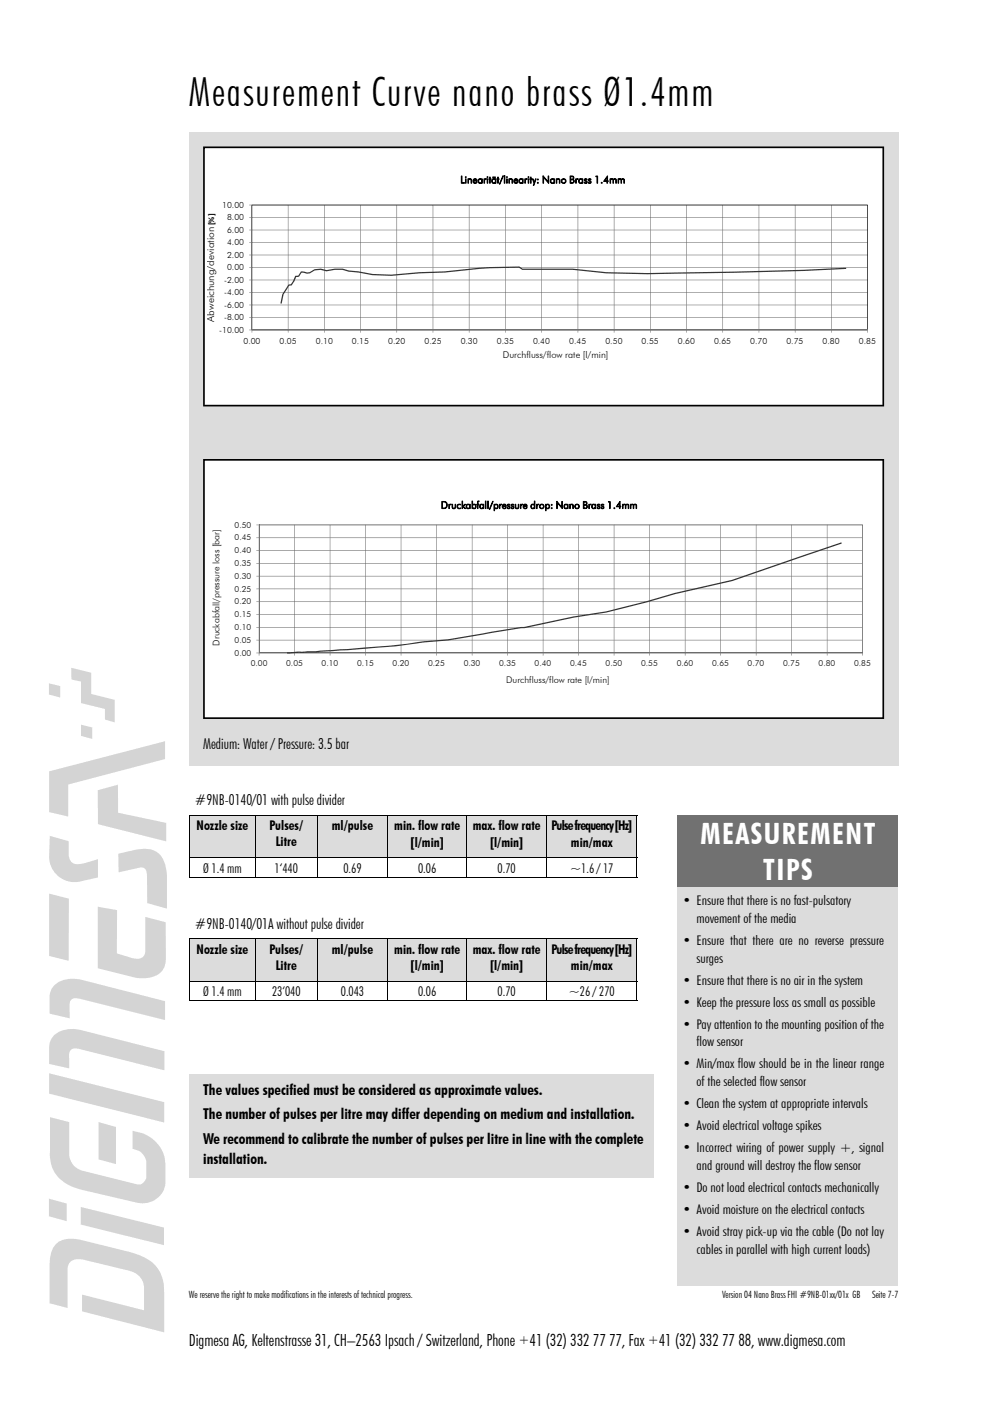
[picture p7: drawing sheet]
<svg xmlns="http://www.w3.org/2000/svg" width="210mm" height="297mm" viewBox="0 0 210 297" stroke-linecap="round" stroke-linejoin="round" font-family="sans-serif">
<defs><g id="words">
<text font-size="8.5" x="40" y="22.4">Measurement Curve nano brass Ø1.4mm</text>
<g font-size="6.2" fill="#fff">
<text x="148.1" y="178.6">MEASUREMENT</text>
<text x="161.4" y="186.1">TIPS</text>
</g>
<g font-size="3.5">
<text x="40" y="284.7">Digmesa AG, Keltenstrasse 31, CH–2563 Ipsach / Switzerland, Phone</text>
<text x="112" y="284.7">41 (32) 332 77 77, Fax</text>
<text x="139.3" y="284.7">41 (32) 332 77 88, www.digmesa.com</text>
</g>
<g font-size="3.2">
<text x="43" y="158.4">Medium: Water / Pressure: 3.5 bar</text>
<text x="41.2" y="170.4">#9NB-0140/01 with pulse divider</text>
<text x="41.2" y="196.5">#9NB-0140/01A without pulse divider</text>
<text x="43" y="231.6">The values specified must be considered as approximate values.</text>
<text x="43" y="236.8">The number of pulses per litre may differ depending on medium and installation.</text>
<text x="43" y="242.1">We recommend to calibrate the number of pulses per litre in line with the complete</text>
<text x="43" y="246.3">installation.</text>
</g>
<g font-size="2.8">
<text x="41.6" y="175.6">Nozzle size</text>
<text x="57" y="175.6">Pulses/</text>
<text x="58.3" y="179">Litre</text>
<text x="70.2" y="175.6">ml/pulse</text>
<text x="83.4" y="175.6">min. flow rate</text>
<text x="86.9" y="179.2">[l/min]</text>
<text x="100" y="175.6">max. flow rate</text>
<text x="103.7" y="179.2">[l/min]</text>
<text x="116.6" y="175.6">Pulse frequency [Hz]</text>
<text x="120.7" y="179.2">min/max</text>
<text x="43" y="184.6">Ø 1.4 mm</text>
<text x="58.1" y="184.6">1‘440</text>
<text x="72.6" y="184.6">0.69</text>
<text x="88.4" y="184.6">0.06</text>
<text x="105.2" y="184.6">0.70</text>
<text x="120.6" y="184.6">~1.6 / 17</text>
<text x="144.3" y="191.5">• Ensure that there is no fast-pulsatory</text>
<text x="147.3" y="195.3">movement of the media</text>
<text x="41.6" y="201.8">Nozzle size</text>
<text x="57" y="201.8">Pulses/</text>
<text x="70.2" y="201.8">ml/pulse</text>
<text x="83.4" y="201.8">min. flow rate</text>
<text x="100" y="201.8">max. flow rate</text>
<text x="116.6" y="201.8">Pulse frequency [Hz]</text>
<text x="144.3" y="199.9">• Ensure that there are no reverse pressure</text>
<text x="147.3" y="203.7">surges</text>
<text x="58.3" y="205.2">Litre</text>
<text x="86.9" y="205.3">[l/min]</text>
<text x="103.7" y="205.3">[l/min]</text>
<text x="120.7" y="205.3">min/max</text>
<text x="144.3" y="208.3">• Ensure that there is no air in the system</text>
<text x="43" y="210.8">Ø 1.4 mm</text>
<text x="57.5" y="210.8">23‘040</text>
<text x="72.1" y="210.8">0.043</text>
<text x="88.4" y="210.8">0.06</text>
<text x="105.2" y="210.8">0.70</text>
<text x="120.3" y="210.8">~26 / 270</text>
<text x="144.3" y="213">• Keep the pressure loss as small as possible</text>
<text x="144.3" y="217.6">• Pay attention to the mounting position of the</text>
<text x="147.3" y="221.4">flow sensor</text>
<text x="144.3" y="226">• Min/max flow should be in the linear range</text>
<text x="147.3" y="229.8">of the selected flow sensor</text>
<text x="144.3" y="234.5">• Clean the system at appropriate intervals</text>
<text x="144.3" y="239.1">• Avoid electrical voltage spikes</text>
<text x="144.3" y="243.7">• Incorrect wiring of power supply +, signal</text>
<text x="147.3" y="247.5">and ground will destroy the flow sensor</text>
<text x="144.3" y="252.2">• Do not load electrical contacts mechanically</text>
<text x="144.3" y="256.8">• Avoid moisture on the electrical contacts</text>
<text x="144.3" y="261.4">• Avoid stray pick-up via the cable (Do not lay</text>
<text x="147.3" y="265.2">cables in parallel with high current loads)</text>
<text x="109.6" y="284.3">+</text>
<text x="137" y="284.3">+</text>
</g>
<g font-size="2.2">
<text x="97.4" y="38.8">Linearität/linearity: Nano Brass 1.4mm</text>
<text x="45.3" y="68.1" transform="rotate(-90 45.3 68.1)">Abweichung/deviation</text>
</g>
<g font-size="2.1">
<text x="93.2" y="107.6">Druckabfall/pressure drop: Nano Brass 1.4mm</text>
<text x="40" y="274.6">We reserve the right to make modifications in the interests of technical progress.</text>
<text x="152.7" y="274.6">Version 04 Nano Brass FHI #9NB-01xx/01x GB</text>
<text x="184.4" y="274.6">Seite 7-7</text>
</g>
<text font-size="2" x="106.3" y="75.8">Durchfluss/flow rate [l/min]</text>
<g font-size="1.9">
<text x="46.4" y="136.6" transform="rotate(-90 46.4 136.6)">Druckabfall/pressure loss [bar]</text>
<text x="107" y="144.4">Durchfluss/flow rate [l/min]</text>
</g>
<g font-size="1.8">
<text x="45.3" y="47.7" transform="rotate(-90 45.3 47.7)">[%]</text>
<text x="47" y="44">10.00</text>
<text x="48" y="46.6">8.00</text>
<text x="48" y="51.9">4.00</text>
<text x="48" y="49.2">6.00</text>
<text x="47.4" y="59.8">-2.00</text>
<text x="48" y="57.2">0.00</text>
<text x="48" y="54.5">2.00</text>
<text x="47.4" y="65.1">-6.00</text>
<text x="47.4" y="62.5">-4.00</text>
<text x="46.3" y="70.4">-10.00</text>
<text x="47.4" y="67.7">-8.00</text>
<text x="51.5" y="72.7">0.00</text>
<text x="59.1" y="72.7">0.05</text>
<text x="66.8" y="72.7">0.10</text>
<text x="74.4" y="72.7">0.15</text>
<text x="82.1" y="72.7">0.20</text>
<text x="89.7" y="72.7">0.25</text>
<text x="97.4" y="72.7">0.30</text>
<text x="105.1" y="72.7">0.35</text>
<text x="112.7" y="72.7">0.40</text>
<text x="120.4" y="72.7">0.45</text>
<text x="128" y="72.7">0.50</text>
<text x="135.7" y="72.7">0.55</text>
<text x="143.3" y="72.7">0.60</text>
<text x="151" y="72.7">0.65</text>
<text x="158.6" y="72.7">0.70</text>
<text x="166.3" y="72.7">0.75</text>
<text x="174" y="72.7">0.80</text>
<text x="181.6" y="72.7">0.85</text>
<text x="49.6" y="111.6">0.50</text>
<text x="49.6" y="119.7">0.35</text>
<text x="49.6" y="117.1">0.40</text>
<text x="49.6" y="114.3">0.45</text>
<text x="49.6" y="125.2">0.25</text>
<text x="49.6" y="122.5">0.30</text>
<text x="49.6" y="130.6">0.15</text>
<text x="49.6" y="127.9">0.20</text>
<text x="49.6" y="136">0.05</text>
<text x="49.6" y="133.3">0.10</text>
<text x="49.6" y="138.7">0.00</text>
<text x="53" y="141">0.00</text>
<text x="60.5" y="141">0.05</text>
<text x="68" y="141">0.10</text>
<text x="75.5" y="141">0.15</text>
<text x="83" y="141">0.20</text>
<text x="90.5" y="141">0.25</text>
<text x="98.1" y="141">0.30</text>
<text x="105.6" y="141">0.35</text>
<text x="113.1" y="141">0.40</text>
<text x="120.6" y="141">0.45</text>
<text x="128.1" y="141">0.50</text>
<text x="135.6" y="141">0.55</text>
<text x="143.1" y="141">0.60</text>
<text x="150.6" y="141">0.65</text>
<text x="158.1" y="141">0.70</text>
<text x="165.6" y="141">0.75</text>
<text x="173.1" y="141">0.80</text>
<text x="180.6" y="141">0.85</text>
</g>
</g></defs>
<g fill="#d4d4d4">
<path d="M15.1 141.3l4.2 1v4.5l5 1.3v4.7l-2.1-.6v-2.2l-5.1-1.3v-4.5l-2-.4z"/>
<path d="M17.1 153.3l2.4 .6v2.4l-2.4-.6z"/>
<path d="M10.3 144.6l2.4 .5v2.5l-2.4-.7z"/>
<path d="M10.3 253.6l3.8 1v3.8l-3.8-1.1z"/>
<path d="M17.1 255.4l17.6 4.3v3.7l-17.6-4.3z"/>
<path d="M10.4 163.2l24.5-6.4v3.8l-20.5 5.4v6.8l-4-1z"/>
<path d="M20.7 167.2l4.2-1.2 .1 5.9 10.2 2.2v3.9l-14.5-3.6z"/>
<path d="M25 180.6a16.4 16.4 0 0 1 6.4-1 4.1 4.1 0 0 1 3.5 3.4l.4 2.2v7l-4.2-1.1v-5.8a1.39 1.39 0 0 0-1.4-1.8l-4.6 1.1z"/>
<path d="M10.5 176.8l4 1.2v2.8a1.86 1.86 0 0 0 2.3 2l3.9-1v3.8l-3.9 .9a5.4 5.4 0 0 1-6.4-5.3z"/>
<path d="M10.4 189.1l4.2 1-.1 13.2-4.1-1.1z"/>
<path d="M20.7 191.8l4.1 .8-.1 9.1a11.1 11.1 0 0 0 4.6 1.1 1.5 1.5 0 0 0 1.4-1.5v-7.3l4.3 1.1 .1 7.8a3.7 3.7 0 0 1-1.9 3.4 7.7 7.7 0 0 1-5.3 .3l-7.2-1.7z"/>
<path d="M10.4 227.1l24.3 6.1v4.3l-24.3-6.1z"/>
<path d="M11.4 219.1a6.1 6.1 0 0 1 5.9-1.1l17.5 4.4v4l-17.6-4.4a2.26 2.26 0 0 0-2.3 .3l-.3 1 .1 2.7-4.3-.9v-3.6l.1-1 .4-.8z"/>
<path d="M11.5 208.4a6.2 6.2 0 0 1 5.8-1.1l17.6 4.5v4l-17.6-4.4a2.41 2.41 0 0 0-2.3 .2l-.3 1.1v2.7l-4.2-.9v-3.6l.1-1 .4-.8z"/>
<path d="M10.6 236.4l4.1 1v7.2a3.6 3.6 0 0 0 2.7 3.1l11.7 2.9a1.81 1.81 0 0 0 1.9-1.5v-3.2a3.2 3.2 0 0 0-3-2.8v-3.9a7.5 7.5 0 0 1 7 7.2v3.8a4.8 4.8 0 0 1-6 4.3l-11.7-2.8a8 8 0 0 1-6.5-5.5l-.3-2.1z"/>
<path d="M20.9 237.4l3.6 1v7.9l-3.6-1z"/>
<path d="M12.1 263a6 6 0 0 1 5.5-.6l9.8 2.5a9.4 9.4 0 0 1 6.5 4.4l.7 2.4 .1 10.2-17.4-4.5v-3.5l13.2 3.3v-5.1a3.8 3.8 0 0 0-3.1-3.2l-10.2-2.5a2.21 2.21 0 0 0-2.9 1.8v8.5l-3.8-1v-8a5.9 5.9 0 0 1 1.6-4.7z"/>
</g>
<g fill="#dcdcdc">
<path d="M40 28h150v134h-150z"/>
<path d="M40 227.2h98.1v22h-98.1z"/>
<path d="M143.3 187.6h46.7v84.4h-46.7z"/>
</g>
<path d="M143.3 172.4h46.7v15.2h-46.7z" fill="#717171"/>
<path d="M40 172.5h14v9h-14zM54 172.5h13v9h-13zM67 172.5h15v9h-15zM82 172.5h16.6v9h-16.6zM98.6 172.5h17v9h-17zM115.6 172.5h19v9h-19z" fill="#dcdcdc"/>
<g fill="none" stroke="#000" stroke-width=".21">
<path d="M40 172.5h94.7M40 172.6v8.8M54 172.6v8.8M67 172.6v8.8M82 172.6v8.8M98.6 172.6v8.8M115.6 172.6v8.8M134.6 172.6v8.8M40 185.6h94.7M40 181.5h94.7M40 181.6v3.9M54 181.6v3.9"/>
<path d="M67 181.6v3.9M82 181.6v3.9M98.6 181.6v3.9M115.6 181.6v3.9M134.6 181.6v3.9"/>
</g>
<path d="M43.1 31.2h143.7v54.6h-143.7z" fill="#fff"/>
<path d="M43 31h144v55h-144v-54.8h.1v.1v-.1h.2v54.4h143.3v-54.3h-143.5z" fill="#000"/>
<g fill="#fff">
<path d="M43.9 35.8h142.4v41.4h-142.4z"/>
<path d="M53.3 43.4h130.1v26.4h-130.1z"/>
</g>
<g fill="#717171">
<path d="M53.3 69.8h130.1v.1h-130.1zM53.3 67.1h130.1v.1h-130.1zM53.3 64.5h130.1v.1h-130.1zM53.3 61.8h130.1v.2h-130.1zM53.3 59.2h130.1v.1h-130.1zM53.3 56.5h130.1v.2h-130.1zM53.3 53.9h130.1v.1h-130.1zM53.3 51.3h130.1v.1h-130.1zM53.3 48.6h130.1v.1h-130.1zM53.3 46h130.1v.1h-130.1zM53.3 43.3h130.1v.1h-130.1z"/>
<path d="M60.9 43.4h.1v26.4h-.1zM68.5 43.4h.1v26.4h-.1zM76.2 43.4h.1v26.4h-.1zM83.8 43.4h.2v26.4h-.2zM91.5 43.4h.1v26.4h-.1zM99.2 43.4h.1v26.4h-.1zM106.8 43.4h.2v26.4h-.2zM114.5 43.4h.1v26.4h-.1zM122.1 43.4h.2v26.4h-.2zM129.8 43.4h.1v26.4h-.1zM137.5 43.4h.1v26.4h-.1zM145.1 43.4h.1v26.4h-.1zM152.8 43.4h.1v26.4h-.1zM160.4 43.4h.1v26.4h-.1zM168.1 43.4h.1v26.4h-.1zM175.7 43.4h.2v26.4h-.2zM183.4 43.4h.1v26.4h-.1z"/>
</g>
<path d="M53.3 43.3h130.1l.1 26.5-130.2 .1zM53.3 43.4v26.4h130.1v-26.4z" fill="#000"/>
<path d="M53.3 43.4v26.4" fill="none" stroke="#717171" stroke-width=".21"/>
<path d="M52.7 69.8h.6v.1h-.6zM52.7 67.1h.6v.1h-.6zM52.7 64.5h.6v.1h-.6zM52.7 61.8h.6v.2h-.6zM52.7 59.2h.6v.1h-.6zM52.7 56.5h.6v.2h-.6zM52.7 53.9h.6v.1h-.6zM52.7 51.3h.6v.1h-.6zM52.7 48.6h.6v.1h-.6zM52.7 46h.6v.1h-.6zM52.7 43.3h.6v.1h-.6z" fill="#717171"/>
<path d="M53.3 69.8h130.1" fill="none" stroke="#717171" stroke-width=".21"/>
<path d="M53.2 69.8h.1v.6h-.1zM60.9 69.8h.1v.6h-.1zM68.5 69.8h.1v.6h-.1zM76.2 69.8h.1v.6h-.1zM83.8 69.8h.2v.6h-.2zM91.5 69.8h.1v.6h-.1zM99.2 69.8h.1v.6h-.1zM106.8 69.8h.2v.6h-.2zM114.5 69.8h.1v.6h-.1zM122.1 69.8h.2v.6h-.2zM129.8 69.8h.1v.6h-.1zM137.5 69.8h.1v.6h-.1zM145.1 69.8h.1v.6h-.1zM152.8 69.8h.1v.6h-.1zM160.4 69.8h.1v.6h-.1zM168.1 69.8h.1v.6h-.1zM175.7 69.8h.2v.6h-.2zM183.4 69.8h.1v.6h-.1z" fill="#717171"/>
<path d="M62.5 58.4h.5l.7-1 1.7 .2a2.8 2.8 0 0 1 2.4-.8l1.3 .3 1.7-.3a5.4 5.4 0 0 1 3 .4l2 .2 3 .6 4 .1 5.9-.5 5.3-.2a98.4 98.4 0 0 1 15.8-1l.7 .5 10.6-.1 7.1 .8 8.7 .2a1297.7 1297.7 0 0 0 42-1.1v.2a560.7 560.7 0 0 1-35.9 1l-6.1 .1-8.7-.2-7.1-.7h-10.6l-.8-.5-6.2 .2-9.4 .9-5.4 .1a40.7 40.7 0 0 1-10 .4l-2.9-.5-2.1-.2-1.3-.4h-1.6a3.7 3.7 0 0 1-3 0l-1.2 .1-1.1 .6-.6 .1-1.2-.2 .1-.1-.6 .9-.7 .1 .2-.1-1 1.8-.6 .1h.1l-1.3 1.9-.3 1.9-.2 .1-.1-.2a4.4 4.4 0 0 1 1.1-3l.6-.9 .6-.1-.1 .1z" fill="#343434"/>
<path d="M43.1 97.3h143.7v54.6h-143.7z" fill="#fff"/>
<path d="M43 97.1h144v55h-144v-54.8h.1v.2v-.2h.2v54.5h143.3v-54.3h-143.5z" fill="#000"/>
<g fill="#fff">
<path d="M44.6 105h140.7v40.7h-140.7z"/>
<path d="M54.8 111.1h127.6v27h-127.6z"/>
</g>
<path d="M54.8 138.1h127.6v.1h-127.6zM54.8 135.4h127.6v.1h-127.6zM54.8 132.7h127.6v.1h-127.6zM54.8 129.9h127.6v.2h-127.6zM54.8 127.3h127.6v.1h-127.6zM54.8 124.5h127.6v.1h-127.6zM54.8 121.8h127.6v.2h-127.6zM54.8 119.1h127.6v.2h-127.6zM54.8 116.4h127.6v.1h-127.6zM54.8 113.7h127.6v.1h-127.6zM54.8 111h127.6v.1h-127.6z" fill="#696969"/>
<path d="M62.2 111h.1v27.1h-.1zM69.7 111h.2v27.1h-.2zM77.2 111h.2v27.1h-.2zM84.7 111h.2v27.1h-.2zM92.2 111h.2v27.1h-.2zM99.8 111h.1v27.1h-.1zM107.3 111h.1v27.1h-.1zM114.8 111h.1v27.1h-.1zM122.3 111h.1v27.1h-.1zM129.8 111h.1v27.1h-.1zM137.3 111h.1v27.1h-.1zM144.8 111h.1v27.1h-.1zM152.3 111h.2v27.1h-.2zM159.8 111h.2v27.1h-.2zM167.3 111h.2v27.1h-.2zM174.8 111h.2v27.1h-.2zM182.4 111h.1v27.1h-.1z" fill="#717171"/>
<path d="M54.8 111h127.6l.1 27.1-127.7 .1zM54.8 111v27.1h127.6v-27.1z" fill="#696969"/>
<path d="M54.8 111v27.1" fill="none" stroke="#717171" stroke-width=".21"/>
<path d="M54.2 138.1h.6v.1h-.6zM54.2 135.4h.6v.1h-.6zM54.2 132.7h.6v.1h-.6zM54.2 129.9h.6v.2h-.6zM54.2 127.3h.6v.1h-.6zM54.2 124.5h.6v.1h-.6zM54.2 121.8h.6v.2h-.6zM54.2 119.1h.6v.2h-.6zM54.2 116.4h.6v.1h-.6zM54.2 113.7h.6v.1h-.6zM54.2 111h.6v.1h-.6z" fill="#717171"/>
<path d="M54.8 138.1h127.6" fill="none" stroke="#696969" stroke-width=".21"/>
<path d="M54.7 138.1h.1v.6h-.1zM62.2 138.1h.1v.6h-.1zM69.7 138.1h.2v.6h-.2zM77.2 138.1h.2v.6h-.2zM84.7 138.1h.2v.6h-.2zM92.2 138.1h.2v.6h-.2zM99.8 138.1h.1v.6h-.1zM107.3 138.1h.1v.6h-.1zM114.8 138.1h.1v.6h-.1zM122.3 138.1h.1v.6h-.1zM129.8 138.1h.1v.6h-.1zM137.3 138.1h.1v.6h-.1zM144.8 138.1h.1v.6h-.1zM152.3 138.1h.2v.6h-.2zM159.8 138.1h.2v.6h-.2zM167.3 138.1h.2v.6h-.2zM174.8 138.1h.2v.6h-.2zM182.4 138.1h.1v.6h-.1z" fill="#696969"/>
<path d="M60.7 138l7-.4a270.5 270.5 0 0 0 21.8-1.9l5.2-.5 9.3-1.6 6.8-1 10.5-2.2 6.9-1.1 8.5-2.1 6-1.8 12.1-2.7 23-7.9 .2 .1-.1 .1-23 7.9-12.2 2.8-5.9 1.7-8.6 2.2-6.9 1.1-10.4 2.2h-.7l-15.4 2.6-5.2 .4a106.1 106.1 0 0 1-12.7 1.4l-10.2 .7-5.5 .3-.5-.1z" fill="#343434"/>
<path d="M40 198.6h14v9h-14zM54 198.6h13v9h-13zM67 198.6h15v9h-15zM82 198.6h16.6v9h-16.6zM98.6 198.6h17v9h-17zM115.6 198.6h19v9h-19z" fill="#dcdcdc"/>
<g fill="none" stroke="#000" stroke-width=".21">
<path d="M40 198.6h94.7M40 198.7v8.8M54 198.7v8.8M67 198.7v8.8M82 198.7v8.8M98.6 198.7v8.8M115.6 198.7v8.8M134.6 198.7v8.8M40 211.8h94.7M40 207.6h94.7M40 207.7v4M54 207.7v4"/>
<path d="M67 207.7v4M82 207.7v4M98.6 207.7v4M115.6 207.7v4M134.6 207.7v4"/>
</g>
<use href="#words"/>
</svg>
